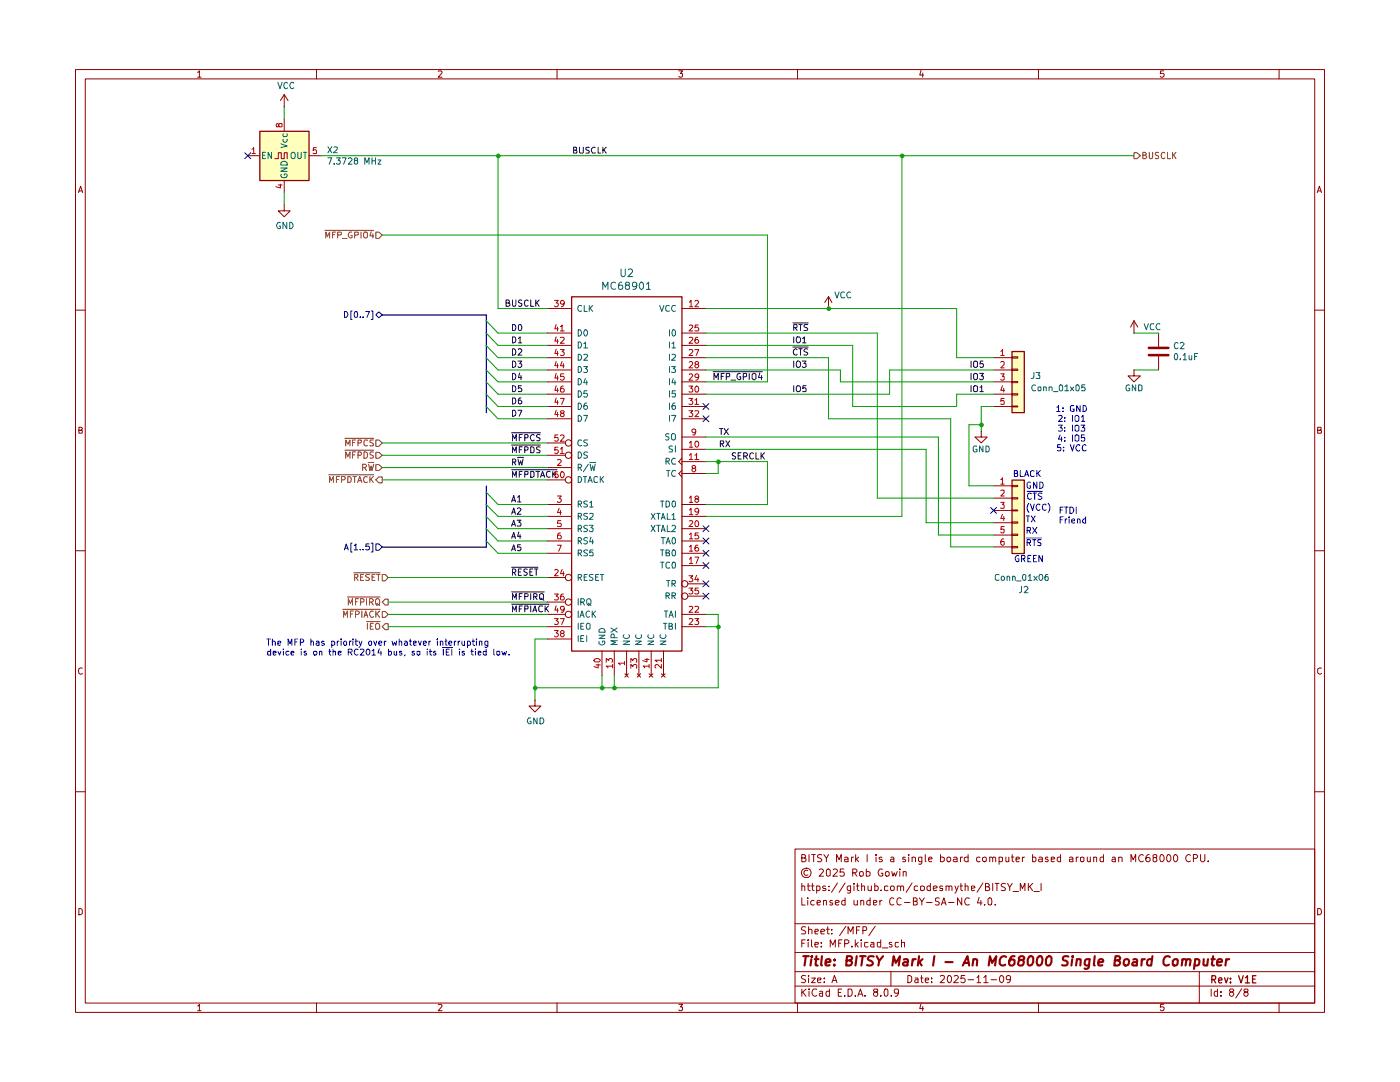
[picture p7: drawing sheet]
<svg xmlns="http://www.w3.org/2000/svg" width="279mm" height="216mm" viewBox="0 0 279 216" stroke-linecap="round" stroke-linejoin="round" font-family="sans-serif">
<g fill="none" stroke="#910000" stroke-width=".2">
<path d="M15.1 13.9h249.2v188.1h-249.2zM17 15.7h245.4v184.4h-245.4zM39.5 14.5l.3-.4v1.3M39.5 15.4h.6M63.2 13.9v1.8M87.5 14.2l.5-.1 .2 .3-.7 1h.7M111.2 13.9v1.8M135.5 14.1h.7l-.4 .5h.3v.7l-.5 .1-.1-.2M159.2 13.9v1.8M183.8 14.1l-.2 .9h.7M184.1 14.6v.8M207.3 13.9v1.8"/>
<path d="M232.2 14.1h-.6v.6l.6-.1 .1 .2v.4l-.2 .2h-.4l-.1-.2M255.3 13.9v1.8M15.7 38.4l.4-1.2 .4 1.2M15.7 38.1h.6M262.9 38.4l.4-1.2 .4 1.2M263.1 38.1h.5M15.1 61.9h1.9M262.4 61.9h1.9M15.7 85.8h.5l.2-.2-.1-.3h-.6v1.1h.6l.1-.5-.2-.1M263 85.8h.6v-.5h-.6v1.1h.6l.1-.4-.1-.2h-.2M15.1 109.9h1.9M262.4 109.9h1.9"/>
<path d="M16.4 133.3a.58 .58 0 0 0-.8 .6 .58 .58 0 0 0 .8 .5M263.7 133.3h-.3l-.4 .2 .1 .9 .3 .1 .3-.1M15.1 158h1.9M262.4 158h1.9M158.7 169.4h103.7v30.7h-103.7zM160 179.2v1.4h.7M160 176.9h.6v.8M160 171.2l.7-.1 .1-.3-.3-.3h-.5v1.5h.6l.3-.3v-.3l-.4-.2M160 176.3v1.4M161.1 176.8h.6M161.2 179.2v.1M161.2 173.7l-.4-.1-.4 .4 .2 .6h.6"/>
<path d="M161.2 179.7v.9M161.3 176.3v1.2l.4 .2M161.5 170.5v1.5M162 176.8h.5M162 170.5h.7M162.1 176.3v1.2l.4 .2M162.4 170.5v1.5M162.5 179.7h-.5l-.2 .2 .1 .6h.6M163 176.9l.4-.1 .3 .2-.1 .6h-.6M163 176.8v1.4M163.5 173.6l.6-.2 .2 .2v.4l-.8 .8h.8M164 170.6a.6 .6 0 0 0-.9 .2l.2 .3a.74 .74 0 0 1 .7 .6l-.3 .3-.6-.1"/>
<path d="M164.3 179.8l.3-.1h.3v.9M164.3 179.7v.9M164.4 170.5l.5 .8 .5-.8M164.8 176.9l-.4-.1-.2 .2 .2 .3h.4v.2l-.2 .2-.4-.1M164.9 173.6l.4-.2 .4 .2-.1 1.1h-.6zM164.9 171.3v.7M165.4 177.6v.1M165.4 176.9v.1M166.1 179.7h-.3l-.2 .2 .2 .3h.3l.1 .2-.2 .2-.4-.1M166.3 173.6l.2-.2h.3l.3 .2v.2l-.9 1h.9M167 172v-1.5l.5 1 .4-1v1.5M167.1 176.2l-1.2 1.9"/>
<path d="M168.4 173.4h-.7l-.1 .7 .7-.1 .2 .2-.1 .5h-.8M168.6 171.1l.4-.1 .2 .2v.8M168.7 179.7h-.5l-.2 .2 .1 .6h.6M168.7 179.2v1.4M168.7 176.2l-1.2 1.9M169.2 171.4h-.6v.5h.6M169.8 176.8v1.2l-.3 .2-.3-.1M169.8 176.9l-.5-.1-.2 .2 .1 .6h.6M169.9 171v1M170.2 174.2l.7-.1 .1-.5-.3-.2h-.5v1.4M170.3 171l-.3 .1-.1 .2M170.4 179.7v.7l.3 .2 .4-.1"/>
<path d="M170.4 176.3v.1M170.4 176.8v.9M170.5 174.2l.5 .6M170.8 170.5v1.5M170.9 176.8h.5M170.9 171.4l.5 .6M171.1 176.3v1.2l.3 .2M171.1 179.7v.9M171.4 171l-.6 .5M171.6 174h.6v.7h-.6zM171.8 179.8l.2-.1 .4 .1v.8M171.8 179.7v.9"/>
<path d="M172 176.9h.5v.8M172 176.3v1.4M172.9 174l.4-.1 .3 .3v.5h-.7M172.9 173.4v1.4M173.1 170.5v1.5M173.2 176.8v.7l.3 .2 .4-.1M173.6 179.7h-.4l-.2 .2 .1 .6h.5M173.6 179.2v1.4M173.9 176.8v.9M174.6 176.9l.4-.1 .3 .2-.1 .6h-.6M174.6 176.3v1.4M174.8 170.5v.2"/>
<path d="M174.8 171v1M175.6 179.7v.9M175.8 177.6v.1M176 179.7l-.4 .2M176 171.1l-.3-.1-.3 .3 .1 .1 .5 .1 .1 .3-.3 .2-.4-.1M176.1 173.5a.67 .67 0 0 0-.9 .7 .67 .67 0 0 0 1 .5v-.5h-.4M176.8 174h.6v.7h-.6zM177.2 176.9h-.7v.7h.7M177.8 176.9h.6v.7h-.6zM177.8 171.1l.4-.1 .2 .2v.8M178 173.9l.2 .9 .3-.6 .2 .6 .4-.9M178.4 179.3l-.1-.1a.42 .42 0 0 0-.7 .3v.9l.4 .2 .4-.1"/>
<path d="M178.4 171.4h-.6l-.1 .2v.2l.3 .2 .4-.1M179.1 176.9l.4-.1 .2 .2v.7M179.1 176.8v.9M179.6 173.4v.2M179.6 173.9v.9M179.7 177l.2-.2 .4 .2v.7M179.8 179.3l-.1-.1a.42 .42 0 0 0-.6 .3v.9l.3 .2 .4-.1M180.3 174h.5v.8M180.3 173.9v.9M180.7 171.1h-.5v.3l.5 .1 .1 .3-.3 .2-.3-.1M181.4 170.5v.2M181.4 171v1"/>
<path d="M182 171.1l.5-.1 .2 .2v.8M182 176.2l-1.2 1.9M182 171v1M182.3 179.8h.6l.1-.4-.3-.2h-.4v1.4h.5l.2-.1v-.5l-.3-.2M183.1 176.9l-.4-.1-.2 .2v.6h.6M183.5 179.2l.5 .7 .5-.7M183.7 176.9h.7v.7h-.7zM184 171v1.2l-.3 .3-.3-.1M184 171.1l-.4-.1-.3 .3 .1 .6h.6M184 179.9v.7M184.7 170.5v1.3l.1 .2M185.3 171.4h.7l-.2-.4-.5 .2v.6l.3 .2 .3-.1"/>
<path d="M185.7 176.9l-.5-.1-.2 .2 .1 .6h.6M185.7 176.3v1.4M186.3 177.3l.7-.2-.1-.2-.4-.1-.2 .2v.6h.6M187.4 179.2h-.5l-.2 .1v.4l.7 .3v.2v.3l-.2 .1-.5-.1M187.7 171.1h.7l.1 .6a.52 .52 0 0 1-.8 .2M187.7 170.5v1.5M188.1 176.9l-.4-.1-.2 .2 .2 .3h.4v.3h-.6M188.8 176.9l.4-.1 .2 .2v.7M188.8 176.8v.9M189.1 171.1h.6v.6l-.2 .3h-.3l-.2-.3zM189.4 177l.2-.2 .4 .2v.7M190.3 171.1l.5-.1 .2 .2v.8"/>
<path d="M190.6 176.8l.3 .9M191 171.4h-.7l-.1 .2v.2l.3 .2 .5-.1M191.3 176.8l-.7 1.4M191.6 176.8h.5M191.7 171v1M191.8 176.3v1.2l.3 .2M191.9 179.2v1.4l-.8-1.4v1.4M192.1 171l-.3 .1-.1 .2M192.6 176.9h.6v.8M192.6 176.3v1.4M193.2 171.1h-.7l-.1 .6a.52 .52 0 0 0 .8 .2M193.2 170.5v1.5"/>
<path d="M193.5 179.3l-.1-.1a.5 .5 0 0 0-.8 .3 .67 .67 0 0 0 0 .8 .67 .67 0 0 0 .9 .2M193.9 177.3l.7-.2-.1-.2h-.6v.7h.6M195.4 179.1l-.3 1.1h.9M195.6 171.1l-.4-.1-.3 .3 .1 .6h.6M195.7 179.7v.9M196.2 171.1h.1a.36 .36 0 0 1 .5 .2v.6a.45 .45 0 0 1-.7-.2zM196.2 176.2l-1.2 1.9M196.7 177l.7-.1v-.4l-.2-.2h-.5v1.4l.7-.1 .1-.3-.3-.3M197.2 179.4l.4-.2a1.01 1.01 0 0 1 .2 1.3h-.5zM197.5 171.1l.4-.1 .2 .2v.8M197.5 171v1M198.1 171.2l.2-.2 .4 .2v.8"/>
<path d="M198.1 176.3v1.4M198.6 176.3h.8M199 176.3v1.4M199.4 171.1h.7v.7l-.3 .2-.4-.1M199.4 171v1.5M200.7 176.4l-.6-.1-.3 .2 .2 .4a.74 .74 0 0 1 .7 .6l-.3 .2-.6-.1M200.7 171v.9l.5 .1 .1-.2M201.1 176.3l.4 .7 .5-.7M201.3 171v1M201.5 177v.7M201.8 171h.6M202 170.5v1.3l.4 .2"/>
<path d="M202.2 177.9h1.1M202.8 171.4h.7l-.2-.4h-.4l-.1 .2v.6l.1 .2 .5-.1M203.6 177.7v-1.4l.4 1 .6-1v1.4M204 171v1M204.5 171l-.4 .1-.1 .2M205.2 176.3v1.4M205.5 176.9l.6 .8M206.1 171.1l.4-.1 .3 .3v.4l-.3 .3-.4-.1M206.1 176.3l-.9 .8M206.1 170.5v1.5M206.3 177.9h1.1M207.3 171.1l.5-.1 .2 .2v.8"/>
<path d="M207.8 176.3v1.4M208 171.4h-.7v.2v.2l.2 .2 .5-.1M209.1 171.1l-.3-.1-.2 .3 .1 .1h.3l.2 .4-.2 .2-.4-.1M209.8 171.4h.7l-.1-.3h-.6v.8h.6M211.7 171.1l-.5-.1-.2 .3v.4l.2 .3 .5-.1M211.7 170.5v1.5M213.4 171.1l.5-.1 .2 .2v.8M214.1 171.4h-.7v.5h.7M214.8 171v1M215.2 171l-.3 .1-.1 .2M215.6 171.1h.7l-.1 .8-.3 .1-.3-.2zM217 171v.8l.2 .2 .4-.2"/>
<path d="M217.6 171v1M218.3 171.1h.6v.9M218.3 171v1M220.2 171.1l-.4-.1-.3 .3 .1 .6h.6M220.2 170.5v1.5M222 171.1l.4-.1 .2 .2v.8M222.6 171.4h-.6l-.1 .2v.2l.3 .2 .4-.1M223.3 171.1l.4-.1 .2 .2v.8M223.3 171v1M225.7 172v-1.5l.4 1 .5-1v1.5M228.2 170.7a.68 .68 0 0 0-1 .4 .68 .68 0 0 0 .7 .9l.3-.2M229.4 170.5h-.3l-.3 .4-.1 .8 .3 .3h.3l.2-.3-.1-.6h-.5l-.2 .3"/>
<path d="M230.4 171.1l-.3-.1v-.3l.3-.2 .4 .1v.5h-.4l-.3 .2 .1 .6a.44 .44 0 0 0 .6-.2 .44 .44 0 0 0-.2-.6M231.6 170.7l.2-.2a.76 .76 0 0 1 .5 .7 .76 .76 0 0 1-.5 .8l-.2-.2-.1-.4zM233 170.6l.2-.1a.76 .76 0 0 1 .5 .7 .76 .76 0 0 1-.5 .8 .97 .97 0 0 1-.2-1.4zM234.5 170.5a.76 .76 0 0 1 .5 .7 .76 .76 0 0 1-.5 .8 .89 .89 0 0 1 0-1.5zM237.6 170.7a.68 .68 0 0 0-1 .4 .68 .68 0 0 0 .7 .9l.3-.2M238.2 171.3h.6l.2-.3v-.2l-.2-.3h-.6v1.5M239.6 170.5v1.2l.3 .3h.3l.3-.3v-1.2M241.1 171.8v.2M15.7 181.3h.3l.4 .3v.7l-.4 .2h-.3zM158.7 196.8h103.7M158.7 193.9h103.7M158.7 190.1h103.7"/>
<path d="M158.7 184.3h103.7M160 197.4v1.4M160 188.2h.5M160.2 197.9l.7 .9M160.7 187.5h-.7v1.5M160.8 194.7l-.6-.1-.3 .3a.74 .74 0 0 0 .8 .6l.1 .3-.3 .3-.6-.1M160.8 185l-.6-.1-.2 .2v.4l.5 .2 .3 .4-.2 .2h-.7M160.9 197.4l-.9 .7M161.3 187.5v.2M161.3 188v1M161.4 194.6v.2M161.4 185.6l.2-.2 .4 .2v.7"/>
<path d="M161.4 184.9v1.4M161.4 195.2v.9M161.5 197.4h.1M161.5 197.8v1M162 195.2h.7l-.7 .9h.7M162 187.5v1.3l.1 .2M162.6 188.5l.7-.1-.1-.4h-.5l-.1 .2v.6l.2 .2 .4-.1M162.6 185.9l.7-.1-.2-.4h-.3l-.2 .2v.6l.1 .1h.5M163 197.4h-.6a.79 .79 0 0 0-.3 .8 .79 .79 0 0 0 .6 .6l.3-.2M163.1 180.2l.6-.2v-.3h-.5l-.1 .1v.6l.1 .2 .5-.1M163.1 195.6l.7-.1v-.3h-.6l-.1 .1 .1 .7h.6M163.6 197.9h.6v.9"/>
<path d="M163.8 185.9l.8-.1-.1-.3-.4-.1-.3 .2 .1 .7h.6M163.9 188.8v.2M163.9 188v.2M164.2 198.1l-.6 .2-.1 .2 .2 .3 .5-.1M164.5 195.9v.2M164.5 195.2v.1M164.9 185.4h.6M165.2 184.9v1.3l.1 .1h.2M165.5 197.9l-.4-.1-.3 .3 .1 .6h.6M165.5 197.4v1.4M165.7 189v-1.5l.5 1 .5-1v1.5M166 196.1l.5-1.5 .5 1.5"/>
<path d="M166 186.3h.1M166 185.5v.1M166.2 195.7h.7M166.7 180.2l.8-.2-.1-.3h-.4l-.3 .1v.6l.3 .2 .4-.1M167.3 198h.5M167.4 188.2h.4M168 197.4h-.7v1.4h.7M168.1 187.5h-.7v1.5M168.6 198.6v.2M168.6 188.3h.6l.2-.3v-.2l-.2-.3h-.6v1.5M168.8 184.8l-1.2 1.9M169.2 197.4h.6a.94 .94 0 0 1-.1 1.4h-.5z"/>
<path d="M169.2 186.3v-1.4l.6 1 .5-1v1.4M170 188.8v.2M170.7 198.6v.2M170.7 187.5v1.5M170.9 188.4l.4 .6M170.9 185.6h.5M171.2 198.8l.5-1.4 .5 1.4M171.3 188l-.6 .5M171.4 198.4h.6M171.6 184.9h-.7v1.4M171.9 187.5v.2M171.9 188v1"/>
<path d="M172.2 185.7h.5a.41 .41 0 0 0 .3-.4 .41 .41 0 0 0-.3-.4h-.5v1.4M172.6 198.6v.2M173.2 188l-.7 .1v.7l.3 .2 .4-.1M173.8 188h.5l.1 1M174.3 180.2l.7-.2-.1-.3h-.6v.8h.6M174.4 188.4h-.4l-.3 .2v.2l.3 .2 .4-.1M174.7 197.9l-.4-.2 .2-.3h.6l.1 .3-.3 .2a.45 .45 0 0 0-.5 .2 .45 .45 0 0 0 0 .5l.1 .1a.44 .44 0 0 0 .6-.1 .44 .44 0 0 0-.2-.7M174.7 184.8l-1.3 1.9M175.8 198.6v.2M175.8 188l-.7 .1v.7l.2 .2 .5-.1M175.8 187.5v1.5M176.1 189.1h1.1"/>
<path d="M176.5 197.4h.5l.2 .2v.9l-.3 .3a.99 .99 0 0 1-.4-1.4zM177.8 193.9v2.9M177.9 198.6v.2M178 188h-.5v.3l.4 .2 .2 .3-.2 .2-.4-.1M179.3 197.9l-.2 .3h-.4l-.2-.3 .1-.5h.6a.99 .99 0 0 1-.3 1.4h-.3M179.3 188h-.6l-.1 .3 .1 .6h.6M179.9 188.1l.6-.1v1M179.9 187.5v1.5M180.5 180.1h1.1M181.2 194.6h.3l.4 .4v.7l-.4 .4h-.3zM182.6 195.2h.5l.1 .9M183.2 195.5h-.5l-.2 .2 .2 .4 .5-.1"/>
<path d="M183.7 195.2h.5M183.9 194.6v1.2l.3 .3M184.7 195.6l.6-.1-.1-.3h-.5v.1v.7h.5M184.9 180.1h1.1M185.9 195.9v.2M185.9 195.2v.1M187.7 194.8l.2-.2 .5 .1 .1 .5-.9 .9h.9M187.9 180.6l.5-1.4 .4 1.4M188 180.2h.7M189.2 194.7l.2-.1a.75 .75 0 0 1 .5 .8 .75 .75 0 0 1-.5 .7 1.01 1.01 0 0 1-.2-1.4zM189.3 180.1h1.1M190.4 194.8l.6-.2 .3 .5-1 1h1"/>
<path d="M192.5 194.6h-.6l-.1 .7 .6-.1 .2 .3v.3l-.2 .3-.6-.2M193.2 195.5h1.1M195 195.1l.3-.5v1.5M195 196.1h.7M196.3 195.1l.5-.5v1.5M196.3 196.1h.9M196.5 180.5v.1M197.8 195.5h1.1M198.6 180.5v.1M199.8 194.6a.75 .75 0 0 1 .5 .8 .75 .75 0 0 1-.5 .7 .92 .92 0 0 1 0-1.5zM201.7 195.2l-.2 .3h-.5l-.2-.3v-.3l.4-.3h.2a.99 .99 0 0 1 0 1.4l-.4 .1M239.3 193.9v6.2"/>
<path d="M241.7 197.4v1.4M243 197.9l-.4-.1-.3 .3 .1 .6h.6M243 197.4v1.4M243.7 198.6v.2M243.7 197.9v.1M245.7 197.9l-.3-.2 .1-.3h.5l.2 .2a.6 .6 0 0 1-.7 .4 .43 .43 0 0 0 .1 .7 .43 .43 0 0 0 .6-.2v-.3l-.2-.3M247.8 197.3l-1.2 1.8M248.6 197.9l-.4-.2 .2-.3h.5l.2 .2a.6 .6 0 0 1-.7 .4 .43 .43 0 0 0 0 .7 .43 .43 0 0 0 .7-.2v-.3l-.3-.3M263 181.3a.65 .65 0 0 1 .7 .6 .65 .65 0 0 1-.7 .6zM39.5 200.7l.3-.3v1.3M39.5 201.7h.6M63.2 200.1v1.9"/>
<path d="M87.5 200.5l.5-.1 .2 .3-.7 1h.7M111.2 200.1v1.9M135.5 200.4h.7l-.4 .5h.3v.7l-.5 .1-.1-.2M159.2 200.1v1.9M183.8 200.3l-.2 .9h.7M184.1 200.8v.9M207.3 200.1v1.9M232.2 200.4h-.6v.6l.6-.1 .1 .2v.3l-.2 .3h-.4l-.1-.2M255.3 200.1v1.9"/>
<circle cx="160.9" cy="174.2" r=".95"/>
</g>
<path d="M241.8 195.4h.7l.1-.6-.8-.1v1.4M242.2 195.4l.4 .7M243.2 195.6l.7-.1-.2-.4-.4 .1-.1 .7 .2 .2 .4-.1M244.4 195.1l.3 1 .4-1M245.6 196v.1M245.6 195.2v.2M247.2 194.7l.5 1.4 .4-1.4M248.5 195.1l.5-.4v1.4M248.5 196.1h.9M250 195.4h.5M250.7 194.7h-.7v1.4h.7" fill="none" stroke="#910000" stroke-width=".25"/>
<g fill="none" stroke="#910000" stroke-width=".42">
<path d="M160.3 190.8h1.1M160.8 190.8l-.2 1.9M161.9 191.4l-.1 1.3M162 190.8v.2M162.6 191.4h.8M162.9 190.8l-.1 1.8 .4 .1M164 190.8l-.1 1.6 .1 .3M164.8 192.1l.9-.2-.1-.4a.6 .6 0 0 0-.8 .1v1h.8M166.5 192.5v.2M166.6 191.5v.1M168.9 191.6h.9l.2-.3v-.3l-.3-.2h-.7l-.1 1.9 .9-.1a.64 .64 0 0 0 .1-.9l-.3-.1M171 190.8l-.3 1.9"/>
<path d="M171.7 190.8h1.1M172.2 190.8l-.3 1.9M174.4 190.9a.8 .8 0 0 0-1.2 .4l.2 .3a.69 .69 0 0 1 .7 .9l-.3 .2-.8-.1M175 190.8l.5 .9 .7-.9M175.5 191.7l-.2 1M178.1 192.7l.2-1.9 .5 1.3 .8-1.3-.2 1.9M180.4 191.5h.7v1.2M181.2 191.9l-.7 .1-.3 .2 .1 .4 .2 .1 .6-.1M182.2 191.4l-.2 1.3M182.7 191.4l-.4 .1-.1 .2M183.4 190.8l-.2 1.9M183.5 192l.4 .7"/>
<path d="M184.1 191.4l-.8 .7M186.5 190.8l-.3 1.9M188.7 192h1.4M192.1 192.7l1-1.9 .3 1.9M192.4 192.1h.9M194.3 191.6l.2-.2 .4 .1v1.2M194.3 191.4l-.2 1.3M197.3 192.7l.3-1.9 .4 1.3 .8-1.3-.2 1.9M200.8 191l-.1-.1a.77 .77 0 0 0-.9 .1l-.3 .6v.6a.68 .68 0 0 0 1.1 .3M202.5 190.8a.83 .83 0 0 0-1 .8l-.1 .7 .1 .3a.65 .65 0 0 0 1-.3v-.7l-.3-.1h-.4l-.4 .4M203.7 191.6l-.4-.4a.6 .6 0 0 1 1-.2v.4l-.3 .2a.65 .65 0 0 0-.7 .2 .65 .65 0 0 0 0 .8l.6 .1 .3-.2 .1-.5-.3-.4M205.4 191l.5-.2 .3 .3v.9l-.3 .5-.3 .2-.3-.1-.2-.3v-.8z"/>
<path d="M207 191.1l.3-.2 .4-.1a1.11 1.11 0 0 1-.4 1.9l-.3-.2a1.37 1.37 0 0 1 0-1.4zM209 191l.3-.2 .5 .2a1.44 1.44 0 0 1-.3 1.6l-.4 .1-.4-.4v-.8zM213.2 190.9a.79 .79 0 0 0-1.1 .2l.1 .5 .6 .1 .3 .3-.1 .5a.92 .92 0 0 1-1 .1M214 191.4l-.2 1.3M214.1 190.8v.2M214.9 191.6l.3-.2 .5 .1-.1 1.2M214.9 191.4l-.1 1.3M217.5 191.4l-.3 1.8-.3 .1-.5-.1M217.5 191.5l-.5-.1-.4 .2-.1 .9a.64 .64 0 0 0 .9 .1M218.5 190.8l-.2 1.6 .2 .3M219.2 192.1l1-.2-.1-.4a.6 .6 0 0 0-.9 .1v1h.8M222.5 191.6h.8l.3-.3-.1-.3-.3-.2h-.6l-.2 1.9 .9-.1a.64 .64 0 0 0 .1-.9l-.3-.1"/>
<path d="M224.4 191.6l.1-.1a.54 .54 0 0 1 .8 .2l-.1 .8-.6 .2-.4-.4zM226.2 191.5h.7v1.2M226.9 191.9l-.6 .1-.4 .4 .3 .3 .7-.1M227.9 191.4l-.1 1.3M228.5 191.4l-.5 .1-.1 .2M229.9 191.5l-.5-.1-.4 .3v.8l.2 .2 .5-.1M230 190.8l-.3 1.9M233.5 191l-.1-.1a.77 .77 0 0 0-1 .1l-.2 .6v.6a.68 .68 0 0 0 1.1 .3M234.1 191.7a.65 .65 0 0 1 .9-.2v.8l-.3 .4-.6-.2zM235.9 191.6l.4-.2 .4 .1-.1 1.2M236 191.4l-.2 1.3M236.8 191.6a.47 .47 0 0 1 .4-.2 .47 .47 0 0 1 .4 .2l-.2 1.1"/>
<path d="M238.5 191.5l.6-.1 .2 .2v.7l-.4 .4-.5-.1M238.5 191.4l-.2 1.9M240.2 191.4v1.2l.5 .1 .2-.2M241.1 191.4l-.2 1.3M241.8 191.4h.6M242.1 190.8l-.3 1.6 .1 .2 .4 .1M242.9 192.1l1-.2-.1-.4a.6 .6 0 0 0-.9 .1v1h.8M244.7 191.4l-.1 1.3M245.3 191.4l-.4 .1-.2 .2"/>
</g>
<g fill="#ffb">
<path d="M51.8 26.2h9.8v9.8h-9.8z"/>
<path d="M201.9 70.1h2.5v12.2h-2.5z"/>
<path d="M201.9 95.8h2.5v14.6h-2.5z"/>
</g>
<g fill="none" stroke="#0f0f0f" stroke-width=".2">
<path d="M114.5 30h.4l.2-.2v-.3l-.6-.1v1.2h.6v-.4v-.2h-.2M115.7 29.4v1l.1 .2h.4l.2-.2v-1M117.6 29.5h-.7l.1 .4a.47 .47 0 0 1 .5 .2 .47 .47 0 0 1 0 .5h-.6M118.8 29.5a.61 .61 0 0 0-.8 .3 .61 .61 0 0 0 .3 .8l.5-.1M119.4 29.4v1.2h.5M120.3 29.4v1.2M120.5 29.9l.5 .7M121 29.4l-.7 .7M102.3 59.9v1l.2 .2 .4-.1 .1-.1v-1M104.1 59.9h-.4l-.2 .2v.3l.6 .2v.4l-.1 .1-.5-.1M105.9 59.9v1.2h.6M106.9 59.9v1.2"/>
<path d="M107.6 59.9l-.7 .6M101 60.4h.6v-.5h-.6v1.2h.5l.3-.4-.4-.3M102.3 74.5a.64 .64 0 0 1 .7 .6 .64 .64 0 0 1-.7 .7zM102.3 72a.64 .64 0 0 1 .7 .7 .64 .64 0 0 1-.7 .6zM102.3 64.8h.4l.2 .1 .1 .5-.3 .6h-.4zM102.3 67.2h.4a.66 .66 0 0 1 .2 .8 .66 .66 0 0 1-.6 .4zM102.3 69.6a.64 .64 0 0 1 .7 .6 .64 .64 0 0 1-.7 .7zM102.3 79.4h.4a.66 .66 0 0 1 .2 .8 .66 .66 0 0 1-.6 .4zM102.3 77a.66 .66 0 0 1 .6 .4 .66 .66 0 0 1-.2 .7h-.4zM103.4 72h.7l-.4 .6h.4v.5l-.2 .2h-.4l-.1-.2M103.5 67.6l.3-.4v1.2M103.5 69.8l.4-.2 .2 .4-.7 .9h.7"/>
<path d="M103.5 68.4h.6M103.5 64.9l.5-.1a1.05 1.05 0 0 1 0 1.2h-.4l-.1-.3zM103.7 74.4l-.2 1h.6M104 79.4h-.4l-.1 .3v.8h.6v-.4l-.2-.3h-.3l-.1 .3M104 74.9v.9M104.1 77h-.6v.6l.4-.2 .2 .2v.4l-.1 .1h-.5M105.4 60l-.2-.1a.65 .65 0 0 0-.6 .6 .65 .65 0 0 0 .6 .6l.2-.1M107.1 60.4l.5 .7M142.3 74.2h9.8M142.5 75.8v-1.3l.4 .9 .4-.9v1.3M143.9 75.1h.5M144.5 74.5h-.6v1.3"/>
<path d="M144.9 75.2h.6l.1-.2v-.4l-.7-.1v1.3M145.9 75.9h.9M147.7 74.6v-.1a.6 .6 0 0 0-.6 .6 .6 .6 0 0 0 .6 .6l.1-.5h-.2M148.3 75.2h.5l.2-.2v-.4l-.7-.1v1.3M149.5 74.5v1.3M150.1 74.7l.3-.2 .5 .2v.8l-.3 .3h-.2l-.3-.3zM151.6 74.4l-.2 1h.7M152 74.9v.9M158.2 69.3h3.1M158.2 64.4h3.1M158.4 65.4h.6v-.6h-.6v1.2M158.4 67.2v1.2"/>
<path d="M158.4 72v1.3M158.4 77v1.1M158.7 65.4l.4 .6M159.1 69.8l-.1-.1a.54 .54 0 0 0-.6 .2 .54 .54 0 0 0 0 .6v.2l.3 .2 .4-.2M159.1 67.2h.4a.74 .74 0 0 1 .2 1l-.5 .2a.86 .86 0 0 1-.1-1.2zM159.2 77l.5 .1a.74 .74 0 0 1-.2 1h-.4a.86 .86 0 0 1 .1-1.1zM159.2 72l.3 .1a.74 .74 0 0 1 .2 1l-.5 .2a.86 .86 0 0 1 0-1.3zM159.4 69.6h.7M159.4 64.8h.7M159.8 64.8v1.2M159.8 69.6v1.3M160.1 72h.8l-.5 .6h.5v.5l-.3 .2h-.3l-.2-.2"/>
<path d="M160.2 67.6l.3-.4v1.2M160.2 68.4h.7M160.9 77h-.6l-.1 .6 .2-.2 .4 .1 .1 .6h-.7M161.2 69.7l-.5-.1-.3 .2 .2 .4 .5 .2 .1 .1-.3 .4-.5-.1M161.2 64.8l-.7 .1-.1 .2 .3 .3h.2l.3 .3-.2 .3h-.6M102.1 93.7h9.1M102.1 86.4h5.8M102.2 99.8h.6M102.3 95.2v-1.1l.4 .8 .3-.8v1.1M102.3 88v-1.3l.4 .8 .3-.8v1.3M102.3 81.9h.4a.66 .66 0 0 1 .2 .7 .66 .66 0 0 1-.6 .5zM103.3 99.2l.3-.3v1.3"/>
<path d="M103.4 81.9h.7l-.5 1.2M103.6 94.7h.5M103.6 87.3h.5M104.2 94.1h-.6v1.1M104.2 86.7h-.6v1.3M104.7 94.7h.6v-.6h-.6v1.1M104.7 87.4l.6-.1v-.5l-.6-.1v1.3M105.9 94.1h.5l.2 .2v.7l-.3 .2h-.4zM106.6 86.9l-.2-.2a.64 .64 0 0 0-.6 .6 .64 .64 0 0 0 .6 .7l.2-.2M106.9 94.1h.8M107.4 94.1v1.1M107.8 86.8l-.4-.1-.3 .2v.3l.6 .2 .1 .1-.1 .4h-.6"/>
<path d="M107.9 95.2l.4-1.1 .4 1.1M108 94.9h.6M109.8 94.1h-.5a.61 .61 0 0 0-.3 .7 .61 .61 0 0 0 .8 .4M110.3 94.1v1.1M110.5 94.6l.5 .6M111 94.1l-.7 .6M143.6 85.5h.7M143.8 88.6l.6-.1v-.5h-.6v1.2M143.9 85.5v1.2M144 88.6l.4 .6M144.5 85.5l.9 1.2M144.9 88l.7 1.2"/>
<path d="M145.4 85.5l-.9 1.2M145.6 88l-.7 1.2M146.8 90.4h-.6v.5l.5 .2 .1 .3-.2 .2-.5-.1M147.3 90.9h.4M147.9 90.3h-.6v1.3h.6M148.4 91l.7-.1 .1-.3-.3-.3h-.5v1.3M148.8 91l.4 .6M150.4 90.5l-.3-.2a.65 .65 0 0 0-.5 .7 .65 .65 0 0 0 .5 .6l.3-.2M150.9 90.3v1.3h.6M151.9 90.3v1.3M152.1 90.9l.5 .7M152.6 90.3l-.7 .8"/>
<path d="M102.1 102.6l.4-1.3 .4 1.3M102.1 100.2l.4-1.3 .4 1.3M102.1 107.4l.4-1.1 .4 1.1M102.1 105l.4-1.2 .4 1.2M102.1 118.1h6.5M102.2 102.2h.6M102.2 107.1h.6M102.2 104.6h.6M102.3 119.6v-1.2l.4 .9 .3-.9v1.2M103.2 103.8h.8l-.5 .4 .5 .3v.3l-.2 .2-.6-.1M103.3 101.5l.4-.2 .3 .4-.8 .9h.8M103.3 100.2h.7"/>
<path d="M103.5 106.2l-.2 .8h.7M103.6 119h.5M103.8 106.7v.7M104.2 118.4h-.6v1.2M104.7 119h.6v-.5l-.6-.1v1.2M105.9 118.4v1.2M106.5 119h.6v-.5l-.6-.1v1.2M106.8 119l.4 .6M107.7 118.6l.2-.2 .6 .2v.9l-.2 .1h-.4l-.2-.1zM107.9 119.4l.6 .4M102.1 120.6h7.5M102.3 122.1v-1.2l.4 .8 .3-.8v1.2"/>
<path d="M103.6 121.5h.5M104.2 120.9h-.6v1.2M104.7 121.5h.6v-.6h-.6v1.2M105.9 120.9v1.2M106.3 122.1l.5-1.2 .3 1.2M106.4 121.7h.6M108.3 121l-.6-.1-.2 .3v.6a.52 .52 0 0 0 .8 .2M108.8 120.9v1.2M109 121.4l.5 .7M109.5 120.9l-.7 .7"/>
</g>
<g fill="none" stroke="#910000" stroke-width=".2">
<path d="M56.7 18.9v2.4M56.7 18.9l-.7 1.2M56.7 18.9l.8 1.2M49.4 31.1h2.4M54.9 31.7h.6v-1.2h.6v1.2h.6v-1.2h.6v1.2M56.7 21.3h.1M56.7 23.8v2.4M56.7 36v2.4M61.6 31.1h2.5M56.7 40.8v1.3h1.2l-1.2 1.2-1.2-1.2h1.2M56.7 40.8h.1M165.4 59.2l-.8 1.2"/>
<path d="M165.4 59.2v2.3M165.4 59.2l.6 1.2M109.2 61.5h4.8M109.2 66.5h4.8M109.2 68.9h4.8M109.2 71.4h4.8M109.2 73.8h4.8M109.2 76.2h4.8M109.2 78.7h4.8M136.1 61.5h4.8M136.1 66.5h4.8M136.1 68.9h4.8"/>
<path d="M136.1 71.4h4.8M136.1 73.8h4.8M136.1 76.2h4.8M136.1 78.7h4.8M165.4 61.5h.1M109.2 93.3h4.8M109.2 81.1h4.8M109.2 83.6h4.8M109.2 95.8h3.7M109.2 90.8h3.7M109.2 88.4h3.7M136.1 89.7h4.8"/>
<path d="M136.1 92.1h4.8M136.1 91.4l-.6 .7 .6 .6M136.1 81.1h4.8M136.1 83.6h4.8M136.1 94.5h4.8M136.1 93.9l-.6 .6 .6 .7M136.1 87.2h4.8M109.2 107.9h4.8M109.2 110.4h4.8M109.2 100.7h4.8M109.2 103h4.8M109.2 105.5h4.8"/>
<path d="M109.2 115.2h3.7M136.1 107.9h4.8M136.1 110.4h4.8M136.1 112.9h4.8M136.1 100.7h4.8M136.1 103h4.8M136.1 105.5h4.8M137.2 116.5h3.7M137.2 119h3.7M106.8 139.7v1.2h1.1l-1.1 1.2-1.2-1.2h1.2M106.8 139.7h.1M109.2 122.6h3.7"/>
<path d="M109.2 125h4.8M109.2 120.1h3.7M109.2 127.5h4.8M120.1 129.9v4.9M122.6 129.9v4.9M124.7 134.4l.7 .7M125 129.9v4.9M125.4 134.4l-.7 .7M127.2 134.4l.6 .7M127.5 129.9v4.9M127.8 134.4l-.6 .7M129.5 134.4l.8 .7"/>
<path d="M130 129.9v4.9M130.3 134.4l-.8 .7M132 134.4l.8 .7M132.4 129.9v4.9M132.8 134.4l-.8 .7M136.1 122.6h4.8M136.1 125h4.8"/>
<circle cx="113.4" cy="95.8" r=".64"/>
<circle cx="113.4" cy="90.8" r=".64"/>
<circle cx="113.4" cy="88.4" r=".64"/>
<circle cx="113.4" cy="115.2" r=".64"/>
<circle cx="136.6" cy="116.5" r=".64"/>
<circle cx="136.6" cy="119" r=".64"/>
<circle cx="113.4" cy="120.1" r=".64"/>
<circle cx="113.4" cy="122.6" r=".64"/>
</g>
<path d="M51.9 26.2h9.8v9.8h-9.8zM114.1 59.2h22v70.7h-22z" fill="none" stroke="#910000" stroke-width=".25"/>
<g fill="none" stroke="#006665" stroke-width=".2">
<path d="M52.4 31h.4M53 30.4h-.6v1.3h.6M54.2 30.4v1.3l-.7-1.3v1.3M56 33.5h1.3l-1.3 .7h1.3M56 28.7l1.3 .4-1.3 .4M56.1 34.8l-.1 .1a.64 .64 0 0 0 .6 .6 .64 .64 0 0 0 .7-.5l-.2-.3h-.4v.3M56.1 32.4a.67 .67 0 0 1 .8-.2 .67 .67 0 0 1 .4 .7h-1.3zM56.6 27.8l-.1 .3 .2 .3h.4l.2-.3-.1-.3M56.6 26.7v.6h.5l.2-.2-.1-.4M58.2 30.6l.2-.2 .4 .1a.77 .77 0 0 1-.2 1.2l-.4-.1a.92 .92 0 0 1 0-1zM59.4 30.4v1l.3 .3 .3-.1 .1-.2v-1M60.5 30.4h.7"/>
<path d="M60.9 30.4v1.3M115.4 65.8a.64 .64 0 0 1 .7 .6 .64 .64 0 0 1-.7 .7zM115.4 68.2a.66 .66 0 0 1 .7 .5 .66 .66 0 0 1-.3 .7h-.4zM115.4 70.7a.66 .66 0 0 1 .7 .4 .66 .66 0 0 1-.3 .8h-.4zM115.4 73.1h.4a.66 .66 0 0 1 .3 .8 .66 .66 0 0 1-.7 .4zM115.4 75.5a.64 .64 0 0 1 .7 .7 .64 .64 0 0 1-.7 .6zM115.4 78a.64 .64 0 0 1 .7 .6 .64 .64 0 0 1-.7 .6zM116.1 61h-.5a.61 .61 0 0 0-.3 .7 .61 .61 0 0 0 .8 .4M116.5 68.6l.3-.4v1.2M116.5 70.8l.5-.1 .3 .2-.8 1h.8M116.5 73.1h.8l-.5 .5 .5 .2-.1 .4h-.7M116.5 69.4h.8"/>
<path d="M116.6 61v1.1h.6M116.7 65.9a.56 .56 0 0 1 .6 .3 .56 .56 0 0 1-.2 .7v.1a.56 .56 0 0 1-.6-.4 .56 .56 0 0 1 .2-.6zM116.8 75.5l-.3 .9h.8M117.1 75.9v.9M117.2 78h-.6l-.1 .6 .6-.1 .2 .5-.3 .2h-.3l-.2-.1M117.6 61v1.1M117.8 61.5l.5 .6M118.3 61l-.7 .6M131.7 61l.4 1.1 .4-1.1M133.6 61h-.5a.61 .61 0 0 0-.3 .7 .61 .61 0 0 0 .8 .4M133.6 65.8v1.3M133.6 68.2v1.2"/>
<path d="M133.6 70.7v1.2M133.6 73.1v1.2M133.6 75.5v1.3M133.6 78v1.2M134 73.1h.8l-.4 .5 .4 .1v.5h-.8M134.1 68.6l.3-.4v1.2M134.1 70.8h.7v.4l-.8 .7h.8M134.1 69.4h.7M134.2 66l.3-.2 .3 .2v.8l-.3 .3-.3-.2zM134.4 75.5l-.3 .9h.8M134.7 75.9v.9M134.8 61h-.5a.61 .61 0 0 0-.2 .7 .61 .61 0 0 0 .7 .4"/>
<path d="M134.8 78h-.6l-.1 .6 .6-.1 .1 .6-.3 .1-.4-.1M115.4 93.3h.4l.3-.3-.3-.4h-.4v1.3M115.4 80.4a.64 .64 0 0 1 .7 .7 .64 .64 0 0 1-.7 .6zM115.4 82.9a.66 .66 0 0 1 .7 .4 .66 .66 0 0 1-.3 .8h-.4zM115.4 95.1a.66 .66 0 0 1 .7 .4 .66 .66 0 0 1-.3 .8h-.4zM115.4 90.2a.64 .64 0 0 1 .7 .6 .64 .64 0 0 1-.7 .6zM115.7 93.3l.4 .6M116.1 87.9l-.5-.1a.61 .61 0 0 0-.3 .8 .61 .61 0 0 0 .8 .3M116.4 95.1h.7M116.5 82.9h.8l-.5 1.2M116.8 95.1v1.2M117.1 80.4l-.4 .2-.2 .8 .3 .3h.2l.3-.3v-.3l-.2-.2h-.4l-.2 .2"/>
<path d="M117.3 100h-.6l-.2 .2 .3 .4h.2l.3 .2-.1 .3h-.7M117.3 90.3l-.5-.1-.3 .2 .2 .4 .5 .1 .1 .3-.3 .2h-.5M117.3 87.8h-.6l-.2 .2 .2 .3 .6 .3-.1 .3h-.7M117.3 96.3l.5-1.2 .4 1.2M117.4 92.6l-1 1.5M117.4 95.9h.6M117.7 92.3h1.2M117.8 92.6l.2 1.3 .3-.9 .2 .9 .3-1.3M119.3 95.2h-.1a.45 .45 0 0 0-.7 .1v.7l.2 .3 .6-.1M119.8 95.1v1.2M120 95.6l.5 .7M120.5 95.1l-.7 .7"/>
<path d="M131.8 100h.7M132.2 100v1.2M132.9 92h.5l.2-.1-.1-.4-.6-.1v1.2M132.9 100h.5l.2 .2v.7l-.3 .3h-.4zM133 93.9h.7M133.2 92l.4 .6M133.3 93.9v1.2M133.5 86.6h-.6v.4l.5 .2 .1 .3-.2 .3-.5-.1M133.6 80.4v1.3M133.6 82.9v1.2M134 82.9h.9l-.5 1.2M134 86.7l.3-.2 .5 .2v.9l-.3 .2-.5-.2z"/>
<path d="M134.2 89.1l-.4-.1-.3 .2 .1 .3 .6 .2v.4l-.7 .1M134.7 80.4h-.3a.93 .93 0 0 0-.2 1.2h.5l.1-.6-.6-.1-.1 .2M134.8 91.5a.61 .61 0 0 0-.8 .3 .61 .61 0 0 0 .3 .8l.5-.1M134.8 94l-.5-.1a.61 .61 0 0 0-.2 .8 .61 .61 0 0 0 .7 .3M134.8 89v1.2M115.4 115.2l.6-.1 .1-.3-.2-.2h-.5v1.2M115.4 100.6h.5l.2-.4-.2-.2h-.5v1.2M115.4 103h.6l.1-.4-.2-.2h-.5v1.2M115.4 105.5l.6-.1 .1-.3-.3-.3h-.4v1.3M115.4 107.9h.4l.3-.4-.3-.2h-.4v1.2M115.4 110.4h.4l.3-.3-.1-.3-.6-.1v1.2M115.4 119.5v1.2"/>
<path d="M115.7 115.2l.4 .6M115.7 100.6l.4 .6M115.7 103l.4 .6M115.7 105.5l.4 .6M115.7 107.9l.4 .6M115.7 110.4l.4 .5M116.6 115.1h.4M117.2 114.6h-.6v1.2h.6M117.3 119.5h.5a.77 .77 0 0 1-.2 1.2l-.3-.1a.87 .87 0 0 1 0-1.1zM117.3 102.4h-.6l-.2 .2 .2 .4 .5 .1v.4h-.7M117.3 104.9l-.5-.1-.3 .3 .2 .3 .5 .2 .1 .1-.3 .4-.5-.1M117.3 107.4l-.5-.1-.3 .2 .1 .3 .7 .3-.3 .4h-.5"/>
<path d="M117.3 109.8h-.7l-.1 .3 .6 .3 .2 .3-.2 .2h-.6M117.6 104.8h.8l-.5 .5 .5 .1v.5l-.2 .2h-.4l-.2-.2M117.7 100.3l.3-.3v1.2M117.7 102.5l.6-.1 .1 .6-.8 .6h.8M117.7 101.2h.7M117.9 107.2l-.2 .9h.7M118.3 107.7v.8M118.4 114.6h-.6l-.2 .2 .2 .3 .6 .4-.1 .2h-.7M118.4 109.7h-.6l-.1 .6 .2-.2h.3l.2 .2v.5h-.7M118.9 115.1h.4M119.5 114.6h-.6v1.2h.6M119.8 114.6h.7"/>
<path d="M120.1 114.6v1.2M130 102.4l.7 1.2M130 104.8l.7 1.3M130.7 102.4l-.7 1.2M130.7 104.8l-.7 1.3M131.1 102.4h.6M131.1 104.8h.6M131.4 102.4v1.2M131.4 104.8v1.3M131.8 109.7h.7M131.8 112.2h.7M132 103.6l.3-1.2 .5 1.2"/>
<path d="M132 106.1l.3-1.3 .5 1.3M132 107.3h.8M132.1 103.3h.6M132.1 105.7h.6M132.2 109.7v1.2M132.2 112.2v1.2M132.3 107.3v1.2M132.9 108.5l.4-1.2 .5 1.2M132.9 110.3h.4l.3-.2-.1-.3-.6-.1v1.2h.6l.1-.5-.3-.1M132.9 118.9h.5l.2-.2-.1-.3-.6-.1v1.2M133 115.8h.7M133.1 108.1h.5"/>
<path d="M133.2 102.4v1.2h.6M133.2 104.8v1.3h.6M133.2 118.9l.4 .6M133.3 115.8v1.2M133.6 112.3l-.5-.1-.2 .2v.7l.2 .3 .5-.1M134.1 102.8l.3-.4v1.2M134.1 105l.2-.2 .4 .1 .1 .5-.8 .7h.8M134.1 116.5l.6-.1 .1-.5-.7-.1v1.2M134.1 118.9h.6l.1-.5-.7-.1v1.2M134.1 103.6h.7M134.2 107.4l.3-.1 .3 .2v.8l-.3 .2-.3-.1zM134.2 109.8l.3-.1 .3 .3v.7l-.2 .2-.4-.1z"/>
<path d="M134.2 112.3l.4-.1 .2 .2v.7l-.2 .3-.4-.1zM134.2 100.1l.4-.1 .2 .2v.7a.35 .35 0 0 1-.4 .3 .35 .35 0 0 1-.3-.4zM134.4 116.5l.4 .5M134.4 118.9l.4 .6M115.4 121.9v1.3M115.4 124.4v1.2M115.4 126.8v1.2M115.7 123.2l.5-1.3 .4 1.3M115.9 120.1h.5l.3-.4-.3-.2h-.5v1.2M115.9 122.8h.6M115.9 125h.4M115.9 127.4h.4"/>
<path d="M116.2 120.1l.5 .6M116.5 124.4h-.6v1.2h.6M116.5 126.8h-.6v1.2h.6M117.1 126.8v1.2M117.3 124.4l.5 .1v.9l-.2 .2h-.4a.86 .86 0 0 1 .1-1.2zM117.3 120.4l.6 .4M117.7 122l-.3-.1a.65 .65 0 0 0-.5 .7 .65 .65 0 0 0 .5 .6l.3-.2M118.2 121.9v1.3M118.4 122.4l.5 .8M118.9 121.9l-.7 .7M119.5 128v.4a.61 .61 0 0 0 .8 .3 .61 .61 0 0 0 .3-.8h-.4v.3M119.5 126.7h1.2l-1.2 .7h1.2"/>
<path d="M119.5 125.6a.66 .66 0 0 1 .8-.2 .66 .66 0 0 1 .4 .8h-1.2zM121.9 125.3l1.3 .9M122.6 127.3l-.1-.7-.3-.1-.3 .2v.6h1.3M123.2 127.8h-1.3l.9 .4-.9 .4h1.3M123.2 125.3l-1.3 .9M124.4 127.9h1.2l-1.2 .7h1.2M124.5 126.7l-.1 .2a.65 .65 0 0 0 .6 .5 .65 .65 0 0 0 .6-.5l-.1-.2M126.8 127.9h1.2l-1.2 .7h1.2M126.9 126.7a.61 .61 0 0 0 .3 .7 .61 .61 0 0 0 .8-.2l-.1-.5M129.3 127.9h1.2l-1.2 .7h1.2M129.4 126.7a.61 .61 0 0 0 .3 .7 .61 .61 0 0 0 .8-.2l-.1-.5M131.7 127.9h1.2l-1.2 .7h1.2"/>
<path d="M131.8 126.7l-.1 .5a.61 .61 0 0 0 .8 .2 .61 .61 0 0 0 .3-.7M132.4 124.4h.7M132.6 121.9h.7M132.8 124.4v1.2M132.9 121.9v1.3M133.5 123.2l.4-1.3 .5 1.3M133.5 125h.4l.3-.3-.1-.2-.6-.1v1.2h.6l.1-.6h-.3M133.6 122.8h.6M134.8 121.9v1.3M134.8 124.4v1.2"/>
</g>
<g fill="none" stroke="#b90000" stroke-width=".2">
<path d="M50.3 29.8l.3-.3v1.1M50.3 30.6h.7M55.5 36.9h.8M55.6 24.9l.3-.3 .4 .1v.5l-.6 .1-.1-.4-.2-.3a.42 .42 0 0 0-.2 .7h.3l.1-.2M56 36.7v.8l-1-.2M63.2 29.5h-.6l-.1 .6 .2-.2h.3l.2 .2v.5h-.7M110.7 59.9h.7l-.4 .5 .4 .2v.4l-.2 .2h-.4l-.1-.2M111 64.8l-.3 .8h.7M111 67.2l-.3 .9h.7M111 69.7l-.3 .8h.7M111 72.1l-.3 .9h.7M111 74.5l-.3 .9h.7"/>
<path d="M111 77l-.3 .9h.7M111 79.4l-.3 .9h.7M111.2 65.3v.7M111.2 67.7v.8M111.2 70.1v.8M111.2 72.6v.8M111.2 75v.9M111.2 77.5v.7M111.2 79.9v.8M111.8 65.2l.4-.3v1.1M111.8 67.4l.6-.1 .2 .2-.1 .3-.7 .7h.8M111.8 69.8h.8l-.4 .4 .3 .1v.6h-.7"/>
<path d="M111.8 79.5h.8l-.5 1.2M111.8 66h.8M112.2 72.1l-.4 .9h.8M112.4 77l-.4 .1a.94 .94 0 0 0 0 1.1h.4l.2-.1v-.4l-.3-.2h-.2l-.3 .2M112.4 72.6v.8M112.5 74.6h-.6l-.1 .6 .6-.1 .2 .2v.3l-.3 .3h-.3l-.2-.2M112.6 60.4l-.3 .3h-.2l-.3-.3v-.2l.3-.3h.2a.72 .72 0 0 1 .3 .8 .72 .72 0 0 1-.6 .5M137.5 77h.8l-.5 .5 .5 .2v.4l-.2 .1-.6-.1M137.5 79.5h.8l-.5 .4 .5 .3-.1 .4h-.7M137.6 60.3l.3-.4v1.3M137.6 64.9h.4l.3 .3-.8 .8h.8M137.6 67.4l.5-.1 .2 .3-.8 .9h.8"/>
<path d="M137.6 69.8h.5l.2 .3-.8 .8h.8M137.6 72.3l.4-.2 .3 .4-.8 .9h.8M137.6 74.8l.4-.2 .3 .3-.8 1h.8M137.6 61.2h.7M138.7 60.1l.2-.2h.3l.2 .3-.7 1h.7M138.7 69.8h.7l-.5 1.1M138.7 79.8l.3-.3v1.2M138.9 77.1l.2-.1a.84 .84 0 0 1 .2 1.2l-.4-.1a.78 .78 0 0 1 0-1zM138.9 72.7l-.2-.3 .2-.3h.3l.2 .4-.7 .4v.2l.2 .3h.3l.2-.3v-.2l-.2-.2M139.3 67.3l-.4 .1-.2 .8 .2 .3 .5-.1v-.4l-.2-.3h-.3l-.2 .3M139.4 64.9h-.6l-.1 .5 .2-.1h.3l.2 .2v.4l-.1 .1h-.6M139.4 75.1l-.2 .3-.4-.1-.1-.5 .2-.2h.3a.72 .72 0 0 1 .2 .7 .72 .72 0 0 1-.5 .6"/>
<path d="M111 81.9l-.3 .8h.7M111.2 91.8l.6-.1 .2 .2-.8 1h.8M111.2 99h.8l-.4 .5 .3 .1 .1 .4-.2 .2h-.4l-.2-.1M111.2 82.3v.8M111.3 94.1h-.6v.6l.5-.1 .2 .2-.1 .4h-.6M111.3 89.2h-.6v.6l.5-.1 .2 .2v.4l-.2 .2-.5-.2M111.3 86.8h-.6v.6l.5-.1 .2 .5-.2 .3-.5-.2M111.8 89.6h.2l.2-.4v1.3M111.8 86.9l.2-.1h.3l.3 .2-.8 1.1h.8M111.8 90.5h.8M112 94.1h.2a.62 .62 0 0 1 .4 .6 .62 .62 0 0 1-.4 .6 .84 .84 0 0 1-.2-1.2zM112.1 82.5l-.3-.4 .2-.1h.4l.2 .2-.8 .5 .1 .4h.2h.2l.3-.2-.1-.4h-.2"/>
<path d="M137.5 82h.8l-.5 .4 .5 .2-.1 .5h-.7M137.6 88.4l.3-.3v1.1M137.6 90.8l.3-.3v1.2M137.6 99.4l.3-.4v1.2M137.6 89.2h.7M137.6 91.7h.7M138.3 93.5l-.2-.4 .2-.2h.3l.3 .3-.8 .4v.3l.2 .2h.3l.3-.2v-.3l-.3-.1M138.7 90.8l.3-.3v1.2M138.7 82h.6l.1 .1v.4l-.7 .6h.7M138.7 91.7h.7M138.7 80.7h.7M138.9 88.1h.4a.66 .66 0 0 1-.3 1.1 .84 .84 0 0 1-.1-1.1z"/>
<path d="M138.9 86.1l-.3 .3h-.3l-.2-.3 .1-.4 .4-.1 .3 .2-.2 .9-.4 .1M138.9 99.6l-.2-.4 .2-.2h.3l.2 .3-.7 .4v.3l.2 .2h.3l.2-.2v-.3l-.2-.1M110.7 118.5h.7l-.4 .5 .4 .2v.3l-.2 .2-.5-.1M110.7 113.8l.5-.2 .2 .4-.7 .9h.7M111.2 108.8h.8l-.5 1.2M111.6 101.4l-.4 .9h.8M111.8 106.3l-.4 .1a.94 .94 0 0 0 0 1.1h.4l.2-.1v-.4l-.2-.2h-.3l-.3 .2M111.8 101.9v.8M111.9 103.9h-.6l-.1 .6 .6-.1 .2 .2v.3l-.2 .2-.6-.1M112.2 113.6l-.4 .9h.8M112.4 118.5l-.4 .1a.94 .94 0 0 0 0 1.1h.4l.2-.2v-.3l-.3-.2h-.2l-.3 .2M112.4 114v.9"/>
<path d="M137.5 114.9h.8l-.5 .4 .5 .3-.1 .4h-.7M137.5 117.3h.8l-.5 .5 .4 .1v.5h-.7M137.6 106.7l.3-.4v1.2M137.6 109.1l.3-.3v1.2M137.6 111.6l.3-.4v1.2M137.6 101.8l.3-.4v1.3M137.6 104l.4-.1 .3 .3-.8 .9h.8M137.6 107.5h.7M137.6 110h.7M137.6 112.4h.7M137.6 100.2h.7M137.6 102.7h.7"/>
<path d="M138.7 111.2h.7l-.5 1.2M138.9 104a.56 .56 0 0 1 .6 .3 .56 .56 0 0 1-.2 .7l-.4 .1-.1-.2-.1-.5zM139 114.8l-.3 .9h.7M139.3 108.8l-.4 .1-.2 .8 .2 .3 .5-.1v-.4l-.2-.3h-.3l-.2 .3M139.3 115.3v.8M139.4 106.3h-.6l-.1 .6 .2-.1h.3l.2 .2v.4l-.1 .1-.6-.1M139.4 117.3h-.6l-.1 .6h.7v.5h-.7M139.4 101.9l-.2 .3-.4-.1-.1-.4 .2-.3h.3a.72 .72 0 0 1 .2 .8 .72 .72 0 0 1-.5 .5M110.7 123.4h.7l-.4 .5h.3v.6h-.6M110.7 125.8h.7l-.4 .5 .3 .1 .1 .4-.2 .3h-.4l-.1-.2M111 120.9l-.3 .8h.7M111.2 121.4v.8"/>
<path d="M111.8 123.4h.8l-.5 1.2M112.1 126.4l-.3-.3 .3-.3h.2l.3 .4-.8 .4v.2l.3 .3h.2l.3-.3v-.2l-.3-.2M112.6 121.5l-.3 .2h-.2l-.3-.2 .2-.5 .5 .1a.98 .98 0 0 1-.2 1.1h-.3M118.6 131.6a.75 .75 0 0 1 1.2 .2l-.3 .3h-.7l-.3-.3zM119 132.7h.8M119.4 132.5v.8l-.9-.3M121 132.2v-.8l.5 .4 .2-.4h.3l.3 .3v.3l-.2 .2M122.3 132.9h-1.3l.3 .4M122.3 132.6v.7M124.6 132.3h-1.2l.4 .4M124.6 132v.7M125.9 133.3v-.7l.4 .4 .1-.3 .2-.1 .4 .1v.6"/>
<path d="M125.9 132.2v-.8l.4 .4 .3-.4 .4 .1v.7M128.7 131.6h.8M129.1 131.4v.7l-.8-.3M129.5 132.9h-1.1l.3 .4M129.5 132.6v.7M132 132.6v.7l-.9-.7-.3 .1-.1 .1 .2 .5M132 131.7h-1.3l.4 .4M132 131.4v.7M137.6 121.1l.5-.1 .2 .3-.8 .9h.8M137.6 123.5l.5-.1 .2 .4-.8 .8h.8M138.7 121.1l.6-.1 .1 .2-.7 1h.7M138.7 123.4h.7l-.4 .5h.4v.2v.4h-.7"/>
</g>
<path d="M75 62.8l.6-.6 .7 .6-.7 .6z" fill="#fff"/>
<path d="M68.7 62.1a.66 .66 0 0 1 .7 .5 .66 .66 0 0 1-.2 .7h-.5zM70.3 62.1h-.3v1.7h.3M70.8 62.2l.3-.1a.86 .86 0 0 1 .1 1.2l-.4-.1zM71.9 63.2v.1M72.5 63.2v.1M73 62.1h.7l-.5 1.2M74.1 62.1h.3v1.7h-.3M75.6 62.2l.7 .6-.7 .6-.6-.6z" fill="none" stroke="#02008a" stroke-width=".2"/>
<path d="M75 46.3h.6l.7 .6-.7 .7h-.6z" fill="#fff"/>
<g fill="none" stroke="#765500" stroke-width=".2">
<path d="M64.9 46h9.7M65 47.5v-1.2l.4 .9 .4-.9v1.2M66.4 46.8h.4M67 46.3h-.6v1.2M67.4 46.9l.7-.1 .1-.3-.2-.2h-.6v1.2M68.3 47.6h1M70.2 46.3h-.4a.61 .61 0 0 0-.3 .8 .61 .61 0 0 0 .8 .3v-.4h-.3M70.8 46.9l.7-.1v-.3l-.1-.2h-.6v1.2M72 46.3v1.2M72.7 46.3h.4l.2 .2v.8l-.5 .2a.86 .86 0 0 1-.1-1.2zM74.1 46.2l-.3 .9h.8M74.4 46.6v.9"/>
<path d="M75 46.3h.6l.7 .6-.7 .7h-.6z"/>
</g>
<path d="M226.3 30.5h.6l.7 .6-.7 .6h-.6z" fill="#fff"/>
<path d="M226.3 30.5h.6l.7 .6-.7 .6h-.6zM228.1 31l.6-.1 .1-.3-.3-.2h-.4v1.3h.5l.3-.5-.4-.2M229.4 30.4v1.1l.1 .2 .5-.1v-.2v-1M231.2 30.5l-.4-.1-.3 .2 .1 .3 .6 .3v.3l-.1 .2-.6-.1M232.5 30.6l-.3-.2a.65 .65 0 0 0-.5 .6 .65 .65 0 0 0 .5 .7l.3-.2M233 30.4v1.3h.6M234 30.4v1.3M234.2 30.9l.5 .8M234.7 30.4l-.7 .8" fill="none" stroke="#765500" stroke-width=".2"/>
<path d="M226.3 66.5h.1M226.3 73.8v1.2h1.3l-1.3 1.2-1.2-1.2h1.2M226.3 73.8h.1M226.3 64l-.7 1.3M226.3 64v2.5M226.3 64l.8 1.3M231.2 66.5v2.7M231.2 71.1v2.7" fill="none" stroke="#910000" stroke-width=".2"/>
<path d="M229.3 70.9h3.9M229.3 69.4h3.9" fill="none" stroke="#910000" stroke-width=".51"/>
<g fill="none" stroke="#0f0f0f" stroke-width=".2">
<path d="M102.1 88.8h5.8M102.3 92.2h.6v-.5l-.6-.1v1.2M102.3 90.3v-1.1l.4 .8 .3-.8v1.1M102.5 92.2l.5 .6M103.3 91.3h1.2M103.4 91.6l.2 1.2 .3-.9 .2 .9 .3-1.2M103.6 89.7h.5M104.2 89.2h-.6v1.1M104.7 89.8l.6-.1v-.5h-.6v1.1M105.9 89.2h.4l.3 .2v.7l-.2 .2h-.5zM107.8 89.2h-.7v.5l.6 .1 .1 .2-.1 .3h-.6M102.1 109.9l.4-1.2 .4 1.2"/>
<path d="M102.1 113.2h5.3M102.2 109.6h.6M102.3 114.2l.6-.1v-.5l-.6-.1v1.3M102.5 114.2l.5 .6M103.5 114.1h.4M103.9 108.7h-.6v.5l.4-.1 .3 .3-.1 .4h-.6M104.1 113.5h-.6v1.3h.6M105.2 113.6l-.5-.1-.1 .2v.3l.5 .2 .1 .3-.2 .3-.4-.1M105.7 114.1h.5M106.3 113.5h-.6v1.3h.6M106.7 113.5h.7M107 113.5v1.3"/>
</g>
<path d="M76.9 124.5h.6v1.1h-.6l-.6-.6z" fill="#fff"/>
<path d="M73.1 124h2.8M73.3 124.4v1.2M73.9 125h.3M74.5 124.4h-.6v1.2h.6M75.2 124.4a.46 .46 0 0 1 .6 .4l-.2 .8h-.5a.86 .86 0 0 1 .1-1.2zM76.9 124.5h.6v1.1h-.6l-.6-.6z" fill="none" stroke="#765500" stroke-width=".2"/>
<path d="M75 92.7h.6l.7 .6-.7 .6h-.6z" fill="#fff"/>
<path d="M72.4 93.3h.5l.2-.4-.2-.3h-.5v1.3M72.7 93.3l.4 .6M73.5 92.3h1.1M73.6 92.6l.2 1.3 .3-.9 .1 .9 .4-1.3M75 92.7h.6l.7 .6-.7 .6h-.6z" fill="none" stroke="#765500" stroke-width=".2"/>
<path d="M75 90.3h.6l.7 .5-.7 .6h-.6z" fill="#fff"/>
<path d="M68.8 89.8h5.8M69 91.4v-1.2l.4 .9 .4-.9v1.2M70.4 90.8h.4M70.9 90.2h-.5v1.2M71.5 90.8h.5v-.5l-.5-.1v1.2M72.6 90.2l.5 .1 .2 .2v.6l-.3 .3h-.4zM74.5 90.3l-.4-.1-.3 .2 .1 .4 .6 .1v.4l-.3 .1h-.4M75 90.3h.6l.7 .5-.7 .6h-.6z" fill="none" stroke="#765500" stroke-width=".2"/>
<path d="M75.6 95.2h.7v1.1h-.7l-.6-.5z" fill="#fff"/>
<g fill="none" stroke="#765500" stroke-width=".2">
<path d="M65.6 94.7h9M65.8 96.3v-1.2l.3 .8 .4-.8v1.2M67.1 95.7h.5M67.7 95.1h-.6v1.2M68.2 95.8h.5l.2-.3-.1-.3-.6-.1v1.2M69.4 95.1a.66 .66 0 0 1 .7 .4 .66 .66 0 0 1-.3 .8h-.4zM70.4 95.1h.7M70.8 95.1v1.2M71.4 96.3l.4-1.2 .4 1.2M71.5 95.9h.5M73.3 95.2l-.2-.1a.67 .67 0 0 0-.5 .5 .67 .67 0 0 0 .2 .7l.5-.1M73.8 95.1v1.2"/>
<path d="M74 95.6l.5 .7M74.5 95.1l-.7 .7M75.6 95.2h.7v1.1h-.7l-.6-.5z"/>
</g>
<path d="M75 87.8h.6l.7 .6-.7 .7h-.6z" fill="#fff"/>
<path d="M68.8 87.5h5.8M69 89v-1.2l.4 .8 .4-.8v1.2M70.4 88.3h.4M70.9 87.8h-.5v1.2M71.5 88.4l.5-.1v-.5h-.5v1.2M73.3 87.9l-.5-.1-.2 .3v.6a.45 .45 0 0 0 .7 .2M74.5 87.8h-.6l-.1 .2 .1 .3 .6 .3v.3h-.7M75 87.8h.6l.7 .6-.7 .7h-.6z" fill="none" stroke="#765500" stroke-width=".2"/>
<path d="M76.9 119.5h.6v1.2h-.6l-.6-.6z" fill="#fff"/>
<path d="M69.3 119.1h6.6M71.5 119.5h-.6v1.2M73.1 119.5v1.2M75.2 119.5a.46 .46 0 0 1 .6 .4v.4a.46 .46 0 0 1-.6 .4 .86 .86 0 0 1 0-1.2zM76.9 119.5h.6v1.2h-.6l-.6-.6zM69.5 120.7v-1.2l.4 .9 .5-.9v1.2M70.9 120.1h.4M72 120.1h.6v-.5l-.2-.1h-.4v1.2M73.7 120.1h.5l.3-.4-.3-.2h-.5v1.2M74.1 120.1l.4 .6M75.2 120.4l.6 .4" fill="none" stroke="#765500" stroke-width=".2"/>
<path d="M76.3 122h.6l.6 .6-.6 .6h-.6z" fill="#fff"/>
<g fill="none" stroke="#765500" stroke-width=".2">
<path d="M68.4 121.6h7.5M68.6 123.2v-1.3l.3 .9 .4-.9v1.3M69.9 122.5h.5M70.5 121.9h-.6v1.3M70.9 122.6h.6l.2-.3-.1-.3-.7-.1v1.3M72.2 121.9v1.3M72.6 123.2l.4-1.3 .4 1.3M72.7 122.8h.6M74.5 122l-.3-.1a.65 .65 0 0 0-.5 .7 .65 .65 0 0 0 .5 .6l.3-.2M75 121.9v1.3M75.2 122.4l.6 .8M75.8 121.9l-.8 .7"/>
<path d="M76.3 122h.6l.6 .6-.6 .6h-.6z"/>
</g>
<path d="M76.3 114.6h.6l.6 .6-.6 .7h-.6z" fill="#fff"/>
<path d="M70.6 114.3h5.3M70.8 115.2l.6-.1 .1-.3-.2-.2h-.5v1.2M71 115.2l.5 .6M72 115.1h.4M72.6 114.6h-.6v1.2h.6M73.7 114.6h-.6l-.1 .2 .1 .3 .6 .4v.2h-.7M74.2 115.1h.5M74.8 114.6h-.6v1.2h.6M75.2 114.6h.7M75.5 114.6v1.2M76.3 114.6h.6l.6 .6-.6 .7h-.6z" fill="none" stroke="#765500" stroke-width=".2"/>
<path d="M75 108.5h.6l.7 .6-.7 .7h-.6z" fill="#fff"/>
<g fill="none" stroke="#02008a" stroke-width=".2">
<path d="M48.8 30.5l1.2 1.2M50 30.5l-1.2 1.2M140.3 80.5l1.2 1.2M140.3 83l1.2 1.2M141.5 80.5l-1.2 1.2M141.5 83l-1.2 1.2M68.7 109.7l.4-1.2 .4 1.2M68.8 109.4h.6M70.3 108.4h-.3v1.7h.3M70.7 108.9l.3-.4v1.2M70.7 109.7h.7M71.9 109.6v.1"/>
<path d="M72.5 109.6v.1M73.7 108.5h-.6l-.1 .5h.7v.6h-.7M74.1 108.4h.3v1.7h-.3M75 108.5h.6l.7 .6-.7 .7h-.6zM140.3 118.4l1.2 1.1M140.3 112.3l1.2 1.2M140.3 109.8l1.2 1.2M140.3 107.4l1.2 1.1M140.3 115.9l1.2 1.2M140.3 104.9l1.2 1.2M141.5 118.4l-1.2 1.1M141.5 112.3l-1.2 1.2"/>
<path d="M141.5 109.8l-1.2 1.2M141.5 107.4l-1.2 1.1M141.5 115.9l-1.2 1.2M141.5 104.9l-1.2 1.2M197.7 101.3l1.2 1.1M198.9 101.3l-1.2 1.1"/>
</g>
<path d="M193.8 72v1.3M193.8 74.5v1.3M193.8 77v1.1M194.3 72.2l.3-.2 .5 .2v.9l-.3 .2-.5-.2zM194.3 74.7l.3-.2 .5 .2v.8l-.3 .3h-.2l-.3-.3zM194.3 77.1l.3-.1 .5 .1v.9l-.2 .1h-.4l-.2-.1zM195.5 74.5h.8l-.5 .5h.4v.7l-.5 .1-.2-.2M195.6 77.3l.3-.3v1.1M195.6 78.1h.7M196.2 72h-.5l-.1 .6h.6v.6l-.5 .1-.1-.2" fill="none" stroke="#0f0f0f" stroke-width=".2"/>
<g fill="none" stroke="#910000" stroke-width=".2">
<path d="M198.3 71.4h3.6M198.3 73.8h3.6M198.3 76.2h3.6M198.3 78.7h3.6M201.9 78.6h1.2v.2h-1.2zM201.9 76.1h1.2v.3h-1.2zM201.9 73.7h1.2v.2h-1.2zM201.9 71.2h1.2v.3h-1.2zM195.8 86v1.2h1.2l-1.2 1.2-1.2-1.2h1.2M195.8 86h.1M198.3 81.1h3.6M198.3 96.9h3.6"/>
<path d="M198.3 99.4h3.6M201.9 81h1.2v.2h-1.2zM201.9 99.3h1.2v.3h-1.2zM201.9 96.9h1.2v.2h-1.2zM198.3 101.9h3.6M198.3 104.3h3.6M198.3 106.8h3.6M198.3 109.1h3.6M201.9 109h1.2v.3h-1.2zM201.9 106.6h1.2v.2h-1.2zM201.9 104.1h1.2v.3h-1.2zM201.9 101.8h1.2v.1h-1.2z"/>
</g>
<path d="M202 70.1h2.4v12.2h-2.4zM202 95.8h2.4v14.6h-2.4z" fill="none" stroke="#910000" stroke-width=".25"/>
<g fill="none" stroke="#b90000" stroke-width=".2">
<path d="M199.7 70.1l.4-.3v1.1M199.7 72.3l.2-.2h.3l.2 .2v.4l-.7 .7h.7M199.7 74.6h.7l-.3 .5 .3 .1v.5l-.2 .2h-.3l-.2-.2M199.7 70.9h.7M200.1 77l-.4 .9h.8M200.3 77.5v.7M200.4 79.5h-.6l-.1 .6 .2-.2h.3l.2 .2v.5h-.7M199.7 95.7h.2l.2-.4v1.3M199.7 97.9h.7v.4l-.7 .7h.7M199.7 96.6h.7M199.7 100.2h.7l-.3 .5 .3 .1v.5h-.7M200.1 102.6l-.4 .9h.8"/>
<path d="M200.3 107.5l-.4 .2-.2 .8 .3 .3 .4-.2-.1-.6h-.4l-.2 .2M200.3 103v.9M200.4 105.1h-.6l-.1 .6h.7v.5l-.2 .1h-.3l-.2-.1"/>
</g>
<path d="M76.3 62.9h20.8v19.4M97.1 97v12.2h-20.8" fill="none" stroke="#02008a" stroke-width=".25"/>
<g fill="none" stroke="#090" stroke-width=".2">
<path d="M56.7 21.3v2.5M56.7 38.4v2.4M64.1 31.1h162.2M99.4 31.1v30.4h9.8M180 31.1v71.9h-39.1M76.3 46.9h76.9v29.3h-12.3M97 78.7l2.4 2.4h9.8M97 76.2l2.4 2.5h9.8M97 64l2.4 2.5h9.8M97 68.9l2.4 2.5h9.8M97 73.8l2.4 2.4h9.8M97 71.4l2.4 2.4h9.8"/>
<path d="M97 66.5l2.4 2.4h9.8M140.9 68.9h29.3v12.2h20.7v-2.4h7.4M140.9 66.5h34.2v32.9h23.2M140.9 71.4h24.5v12.2h24.3v25.5h8.6M140.9 61.5h50v9.9h7.4M140.9 73.8h26.8v2.4h30.6M198.3 73.8h-20.8v4.9h-36.6M226.3 66.5h4.9M226.3 73.8h4.9M76.3 90.8h32.9M76.3 88.4h32.9M76.3 93.3h32.9"/>
<path d="M76.3 95.8h32.9M97 98.2l2.4 2.5h9.8M97 81.1l2.4 2.5h9.8M140.9 92.1h12.3v8.6h-12.3M140.9 89.7h43.9v14.6h13.5M140.9 87.2h46.4v19.6h11M143.3 92.1v2.4h-2.4M195.8 84.7h-2.4v12.2h4.9M198.3 81.1h-2.5v4.9M77.5 115.2h31.7M97 100.7l2.4 2.3h9.8M97 105.5l2.4 2.4h9.8"/>
<path d="M97 103l2.4 2.5h9.8M97 107.9l2.4 2.5h9.8M77.5 125h31.7M77.5 122.6h31.7M77.5 120.1h31.7M109.2 127.5h-2.4v12.2M120.1 134.8v2.4M122.6 134.8v2.4M140.9 125h2.4M140.9 122.6h2.4v14.6h-36.5"/>
</g>
<g fill="none" stroke="#0500ca" stroke-width=".2">
<path d="M202.4 94.5h.5l.1-.2v-.3l-.6-.1v1.2h.6l.1-.4-.1-.2h-.1M203.6 93.9v1.2h.6M204.5 95.1l.4-1.2 .4 1.2M204.6 94.7h.5M205 98h3M205.7 96.3l-.4-.1-.3 .3v.6l.1 .3h.6v-.5h-.2M205.8 98.5l-.2-.1a.65 .65 0 0 0-.6 .6 .65 .65 0 0 0 .6 .6l.2-.1M206.2 98.4h.6M206.4 94h-.1a.45 .45 0 0 0-.6 .1v.7l.1 .3 .6-.1M206.5 98.4v1.2M206.9 96.2v1.2l-.7-1.2v1.2M206.9 93.9v1.2"/>
<path d="M207.1 94.4l.5 .7M207.5 96.2a.64 .64 0 0 1 .7 .6 .64 .64 0 0 1-.7 .6zM207.6 93.9l-.7 .7M207.9 98.5l-.5-.1-.2 .2 .1 .3 .5 .2 .1 .2-.2 .3h-.5M210.9 81.3l.3-.4v1.2M210.9 82.1h.7M211.2 83l.5-.1 .3 .2-.8 1h.8M211.2 84.8h.8l-.4 .5 .4 .2v.3l-.2 .2-.6-.1M211.6 86.8l-.4 .8h.8M211.7 88.7h-.6v.6h.6v.4l-.2 .3-.4-.2M211.8 87.2v.9M212.2 82v.1"/>
<path d="M212.2 81.4v.1M212.3 89.8v.2M212.3 89.2v.1M212.5 84v.1M212.5 83.3v.2M212.5 85.9v.1M212.5 85.3v.1M212.5 87.9v.2M212.5 87.3v.1M213.6 88.7l.4 1.3 .4-1.3M214 82.9v1.2M214 84.8v1.2"/>
<path d="M214 86.8v1.3M214.3 80.9h-.5l-.2 .3v.7a.55 .55 0 0 0 .8 .1v-.4h-.3M214.5 83.1l.3-.2 .5 .2v.8l-.2 .2h-.4l-.2-.2zM214.5 85l.3-.2 .5 .2v.8l-.2 .2h-.4l-.2-.2zM214.5 86.9l.3-.1 .5 .1v1l-.2 .2-.6-.2zM215.5 88.9v-.1a.54 .54 0 0 0-.6 .1 .54 .54 0 0 0-.2 .6l.4 .5 .4-.2M215.6 80.9v1.2l-.7-1.2v1.2M215.7 84.8h.8l-.4 .5h.3l.1 .2-.1 .5-.7-.1M215.8 83.2l.4-.3v1.2M215.8 84.1h.7M216.2 80.9h.4a.66 .66 0 0 1 .2 .8 .66 .66 0 0 1-.6 .4zM216.4 86.8h-.6v.6l.6-.1 .1 .2-.1 .5-.4 .1-.2-.2"/>
<path d="M216.7 88.9v-.1a.54 .54 0 0 0-.7 .2 .54 .54 0 0 0 .1 .7v.1l.3 .2 .3-.2M203.3 110.9l-.1-.1a.64 .64 0 0 0-.6 .6 .64 .64 0 0 0 .5 .7l.3-.2v-.4h-.3M203.9 111.5h.5l.2-.2v-.3l-.2-.2h-.5v1.3M204.2 111.5l.4 .6M204.8 107.4h3.1M204.8 103h.7M205 108.3h.6l.1-.5-.7-.1v1.2M205 105.8h.6l.1-.5-.7-.1v1.2M205.1 111.4h.4M205.1 103v1.1M205.3 100.4a1.44 1.44 0 0 0 0 1.9M205.3 108.3l.4 .6"/>
<path d="M205.3 105.8l.4 .6M205.7 100.6l.4 1.3 .3-1.3M205.7 110.8h-.6v1.3h.6M205.8 103l.8 1.1M206.1 107.7h.7M206.1 105.2l.8 1.2M206.2 111.4h.4M206.4 107.7v1.2M206.6 103l-.8 1.1M206.8 110.8h-.6v1.3h.6M206.9 105.2l-.8 1.2M207.5 100.8l-.2-.2a.64 .64 0 0 0-.5 .6 .64 .64 0 0 0 .5 .7l.2-.2"/>
<path d="M207.8 107.7h-.6a.47 .47 0 0 0 0 .5 .47 .47 0 0 0 .5 .2v.4h-.6M208 110.8v1.3l-.7-1.3v1.3M208.8 100.8l-.3-.2a.65 .65 0 0 0-.5 .6 .65 .65 0 0 0 .5 .7l.3-.2M209.2 100.4a1.44 1.44 0 0 1 0 1.9M211.6 101.8h.4M211.6 103.7h.4M212.2 101.2h-.6v1.2M212.2 103.1h-.6v1.3M212.4 101.2h.8M212.6 103.5v.9M212.8 101.2v1.2M212.9 103.5l-.3 .3"/>
<path d="M213.4 103.1v.2M213.4 103.5v.9M213.5 101.2a.65 .65 0 0 1 .8 .6 .65 .65 0 0 1-.8 .6zM213.9 104l.6-.1v-.3l-.4-.1-.2 .2v.5l.2 .2 .4-.1M214.8 101.2v1.2M215.1 103.7l.1-.2 .4 .2v.7M215.1 103.5v.9M216.7 103.6l-.4-.1-.2 .3 .1 .5h.5M216.7 103.1v1.3M53.3 127.5h.7M53.6 127.5v1.3M54 130h-.6v.6h.6"/>
<path d="M54 129.5v1.2M54.4 128.1l.1-.2 .4 .2v.7M54.4 127.5v1.3M54.5 130.3l.6-.1-.1-.2h-.5v.6h.5M55.5 128.4l.5-.1-.1-.4-.4 .1v.7h.5M55.5 130l.3 .7 .2-.7M56.6 129.5v.1M56.6 130v.7M57.5 128.8v-1.3l.4 .9 .3-.9v1.3M57.7 130h-.6v.5a.36 .36 0 0 0 .6 .1M58.1 130.3l.6-.1-.1-.2h-.4l-.1 .1v.5l.1 .1 .4-.1M58.8 128.1h.5"/>
<path d="M59.4 127.5h-.6v1.3M59.9 128.2l.6-.1 .1-.3-.2-.3h-.5v1.3M60.1 129.5v.1M60.1 130v.7M61.1 130h-.4v.3h.3l.2 .3-.2 .1-.3-.1M62.1 128.1l.1-.2 .4 .2v.7M62.1 127.5v1.3M62.6 130.1l.1-.1h.4l.1 .1v.5h-.5zM63.2 128h.5v.8M63.7 128.3h-.5l-.1 .1 .1 .4 .5-.1M63.8 130h.4l.1 .7M63.8 130v.7"/>
<path d="M64.7 128l-.4-.1-.1 .3 .6 .4-.3 .2-.3-.1M65.6 130h.4M65.8 129.5v1.1l.2 .1M66.2 128l.3-.1 .3 .3-.1 .5h-.5M66.2 127.9v1.3M66.5 130h.5v.7M66.5 129.5v1.2M67.3 127.9v.9M67.5 130.3l.6-.1v-.2h-.5l-.1 .1 .1 .5h.5M67.6 127.9h-.1l-.2 .3M68.1 127.5v.2M68.1 127.9v.9"/>
<path d="M68.7 128l.3-.1 .2 .2v.6h-.5zM69.5 130.1h.6l.2-.4-.2-.2h-.6v1.2M69.8 127.9v.9M69.8 130.1l.5 .6M70.1 127.9h-.2l-.1 .3M70.4 127.5v.2M70.4 127.9v.9M70.9 127.9h.5M71 127.5v1.1l.4 .2M71.5 129.6l-.6-.1a.61 .61 0 0 0-.2 .8 .61 .61 0 0 0 .8 .3M71.6 127.9l.4 .9M72 129.6l.5-.1 .1 .4-.7 .8h.7"/>
<path d="M72.2 127.9l-.2 .9-.4 .4M73.2 129.5l.5 .1a.66 .66 0 0 1-.3 1.1 .84 .84 0 0 1-.2-1.2zM73.7 128l.3-.1 .2 .2v.6h-.5zM74.2 129.9l.4-.4v1.2M74.2 130.7h.7M74.6 127.9l.3 .9 .3-.9M75.6 128.4l.6-.1-.2-.4-.4 .2v.5l.2 .2 .3-.1M75.7 129.5l-.3 .8h.8M76 130v.7M76.7 127.9v.9M77 127.9l-.3 .3M77.6 130h.5v.5a.36 .36 0 0 1-.5 .1"/>
<path d="M77.6 129.5v1.2M78.2 127.9l.3 .9 .2-.6 .3 .6 .2-.9M78.7 130v.6l.1 .1 .4-.1M79.2 130v.7M79.7 128.1l.1-.2 .4 .2v.7M79.7 127.5v1.3M80.2 130h-.4v.3h.3l.2 .3-.2 .1-.3-.1M80.8 128l.3-.1 .2 .2v.7M80.9 130.6l-.2 .3M81.3 128.3h-.4l-.2 .1 .2 .4 .4-.1M81.7 127.9h.4M81.9 127.5v1.1l.2 .2"/>
<path d="M82.5 128.4l.6-.1v-.3h-.6v.7h.6M82.7 130h-.4l-.1 .1 .1 .2 .4 .1v.2h-.5M83.3 130h.5v.6h-.6zM83.5 127.9l.3 .9 .3-.9M84.5 128.4l.6-.1-.2-.4-.4 .2v.5l.2 .2 .3-.1M85.3 129.5v.1M85.3 130v.7M85.6 127.9v.9M85.7 130h.5M85.8 129.5v1.1l.4 .1M85.9 127.9l-.3 .3M86.9 130h-.3l-.1 .1 .5 .5-.1 .1-.4-.1"/>
<path d="M87.3 127.5v.2M87.3 127.9v.9M87.9 128.1l.2-.2 .3 .2v.7M87.9 127.9v.9M88.3 129.2h2M88.5 129.5v1.2M88.8 127.9h.4M89 127.5v1.2l.2 .1M89.1 130.1h.4M89.6 128.4l.6-.1-.2-.4-.4 .2v.5l.1 .2 .4-.1M89.7 129.5h-.6v1.2h.6M90.2 129.5v1.2"/>
<path d="M90.7 127.9v.9M91 127.9l-.3 .3M91.4 127.9v.9M91.7 129.5v.1M91.7 130v.7M91.8 127.9l-.4 .3M92.2 127.9v.7l.2 .2 .3-.1M92.7 130h-.4l-.1 .1 .1 .2 .4 .1v.2h-.5M92.7 127.9v.9M93.3 128h.5l.1 .5a.36 .36 0 0 1-.6 .2M93.3 127.9v1.3M94 130h.5"/>
<path d="M94.1 129.5v1.1l.4 .1M94.2 127.9h.5M94.4 127.5v1.1l.3 .2M94.9 129.5v.1M94.9 130v.7M95.1 127.5v.2M95.1 127.9v.9M95.4 130.3l.6-.1-.1-.2h-.4l-.1 .1v.5l.2 .1 .3-.1M95.7 128.1l.1-.2 .4 .1v.8M95.7 127.9v.9M97 130h-.4l-.2 .1 .1 .5h.5M97 129.5v1.2"/>
<path d="M97.4 127.9v1l-.3 .3-.3-.1M97.4 128l-.5-.1-.1 .2v.6h.6M98.5 129.5v1.1l.2 .1M99.1 130h.5l.1 .6h-.6zM100.2 130l.2 .7 .3-.6 .1 .6 .3-.7M101.6 130.6v.1"/>
</g>
<g fill="#090">
<circle cx="143.4" cy="125.1" r=".47"/>
<circle cx="122.6" cy="137.3" r=".47"/>
<circle cx="120.2" cy="137.3" r=".47"/>
<circle cx="106.8" cy="137.3" r=".47"/>
<circle cx="143.4" cy="92.2" r=".47"/>
<circle cx="99.4" cy="31.1" r=".47"/>
<circle cx="165.4" cy="61.6" r=".47"/>
<circle cx="180" cy="31.1" r=".47"/>
<circle cx="195.9" cy="84.8" r=".47"/>
</g>
<g fill="none" stroke="#006665" stroke-width=".2">
<path d="M55.5 16.4l.4 1.3 .4-1.3M57.4 16.6l-.3-.2a.65 .65 0 0 0-.5 .7 .65 .65 0 0 0 .5 .6l.3-.2M58.6 16.6l-.2-.2a.64 .64 0 0 0-.6 .7 .64 .64 0 0 0 .6 .6l.2-.2M65.4 31.5h.8l-.5 1.3M65.4 29.3l.8 1.2M66.2 29.3l-.8 1.2M66.6 29.4h.7v.4l-.8 .7h.8M66.7 32.6v.2M67.1 31.5h.8l-.4 .5h.3v.7l-.5 .1-.2-.2M68.3 31.5h.8l-.5 1.3M69.5 31.7l.2-.2h.3l.3 .2-.8 1.1h.8M70.9 32h-.1a.34 .34 0 0 1 .1-.5 .34 .34 0 0 1 .5 .2l-.1 .3h-.4l-.2 .3v.2l.2 .3 .5-.2v-.4l-.3-.2"/>
<path d="M72.8 32.8v-1.3l.4 .9 .5-.9v1.3M74.2 31.5v1.3M74.2 32.1h.7M74.9 31.5v1.3M75.4 31.9h.6l-.6 .9h.6M56 44.4a.54 .54 0 0 0-.7 .1 .54 .54 0 0 0-.1 .6l.4 .5 .4-.1v-.4h-.3M57.2 44.4v1.2l-.7-1.2v1.2M57.8 44.4a.64 .64 0 0 1 .7 .6 .64 .64 0 0 1-.7 .6zM120.3 57.7v-1.4l.5 1 .5-1v1.4M122.8 56.5a.68 .68 0 0 0-.9 .4 .68 .68 0 0 0 .7 .8h.2M123.9 53.7v1.2l.3 .3 .4-.1 .2-.2v-1.2M124.1 56.3l-.5 .2-.2 1 .3 .2h.5l.1-.6-.2-.2h-.6l-.1 .2"/>
<path d="M125 56.9l-.2-.3 .2-.3h.4l.2 .3v.2l-.6 .1a.46 .46 0 0 0-.2 .4 .46 .46 0 0 0 .2 .4h.6a.52 .52 0 0 0-.2-.8M125.4 53.8l.6-.1 .2 .4-.9 1.1h.9M127.1 56.9l-.4 .3-.4-.1v-.7a.52 .52 0 0 1 .8 .2l-.1 .8-.2 .3h-.5M127.9 56.3a.77 .77 0 0 1 .6 .7 .77 .77 0 0 1-.4 .7 .77 .77 0 0 1-.6-.6 .77 .77 0 0 1 .4-.8zM129 56.7l.5-.4v1.4M129 57.7h.8M166.6 58.2l.4 1.2 .5-1.2M168.6 58.3h-.1a.46 .46 0 0 0-.7 .2v.7l.2 .2 .6-.1M169.8 58.3a.61 .61 0 0 0-.8 .3 .61 .61 0 0 0 .2 .8l.6-.1M206.3 74.3v.9l-.1 .3h-.4M206.7 76.9a.61 .61 0 0 0-.8 .3 .61 .61 0 0 0 .3 .8l.5-.1M206.8 74.3h.7l-.3 .5 .3 .1v.5h-.7"/>
<path d="M207.2 77.3l.5-.1v.8l-.5-.1zM208.3 77.3l.5-.1v.8M208.3 77.2v.8M209.4 77.3l.5-.1 .1 .8M209.4 77.2v.8M210.2 78.1h1M211.5 76.9l.2-.1a.77 .77 0 0 1 .2 1.2h-.3l-.2-.2zM212.5 77.1l.4-.3v1.2M212.5 78h.8M213.6 77.2l.7 .8M214.3 77.2l-.7 .8M214.8 76.9l.3-.1a.86 .86 0 0 1 .1 1.2h-.3l-.2-.2z"/>
<path d="M216.5 76.8h-.6v.6l.4-.2 .3 .3v.3l-.2 .2-.5-.1M225.4 76.9l-.1-.1a.66 .66 0 0 0-.6 .5 .66 .66 0 0 0 .3 .7l.5-.1v-.4h-.3M226.6 76.8v1.2l-.6-1.2v1.2M227.2 76.8h.4l.3 .2v.7l-.1 .3h-.6zM228.3 64.6l.5 1.2 .4-1.2M230.3 64.7l-.5-.1-.3 .5 .3 .7 .5-.1M231.5 64.7l-.5-.1-.3 .5 .3 .7 .5-.1M234.6 70.5a.68 .68 0 0 1 .4 .7 .68 .68 0 0 1-.4 .6l-.2-.5v-.6zM235.1 68.5l-.2-.2a.65 .65 0 0 0-.6 .7 .65 .65 0 0 0 .6 .6l.2-.2M235.5 71.6v.2M235.5 68.5l.2-.2h.3l.3 .3-.8 1h.8M236.1 70.9l.4-.4v1.3"/>
<path d="M236.1 71.8h.7M237.3 70.9v.7l.2 .2 .3-.2M237.8 70.9v.9M238.4 71.1h.4M239 70.5h-.6v1.3M194.9 89.1a.45 .45 0 0 0-.7 .1v.7l.2 .3 .6-.1v-.4h-.3M196.2 89v1.2l-.7-1.2v1.2M196.8 89a.66 .66 0 0 1 .6 .4 .66 .66 0 0 1-.2 .8h-.4zM199.4 114.7l-.6-.1-.2 .3v.7a.55 .55 0 0 0 .8 .1M199.9 115.1l.3-.1 .3 .2-.1 .5h-.5zM201 115.1l.2-.1 .3 .1v.7M201 115v.8"/>
<path d="M202.1 115.1l.2-.1 .3 .1v.7M202.1 115v.8M202.9 115.9h.9M203.9 117v.9l-.4 .4M204.2 114.6h.4l.1 .2v.8l-.3 .2a.84 .84 0 0 1-.2-1.2zM204.4 117.2l.2-.2h.3l.2 .3v.3l-.7 .7h.7M205.2 115l.4-.4v1.2M205.2 115.8h.7M206.3 115l.7 .8M207 115l-.7 .8M207.5 114.6l.4 .1a.66 .66 0 0 1-.2 1.1 .84 .84 0 0 1-.2-1.2zM209.1 114.6l-.4 .1-.2 .9 .3 .2 .4-.1v-.6h-.4l-.3 .2"/>
<path d="M105.9 143.3h-.4a.61 .61 0 0 0-.3 .7 .61 .61 0 0 0 .8 .4v-.5h-.3M107.2 143.3v1.1l-.7-1.1v1.1M107.8 143.3h.5a.66 .66 0 0 1 .2 .7 .66 .66 0 0 1-.7 .4z"/>
</g>
</svg>
